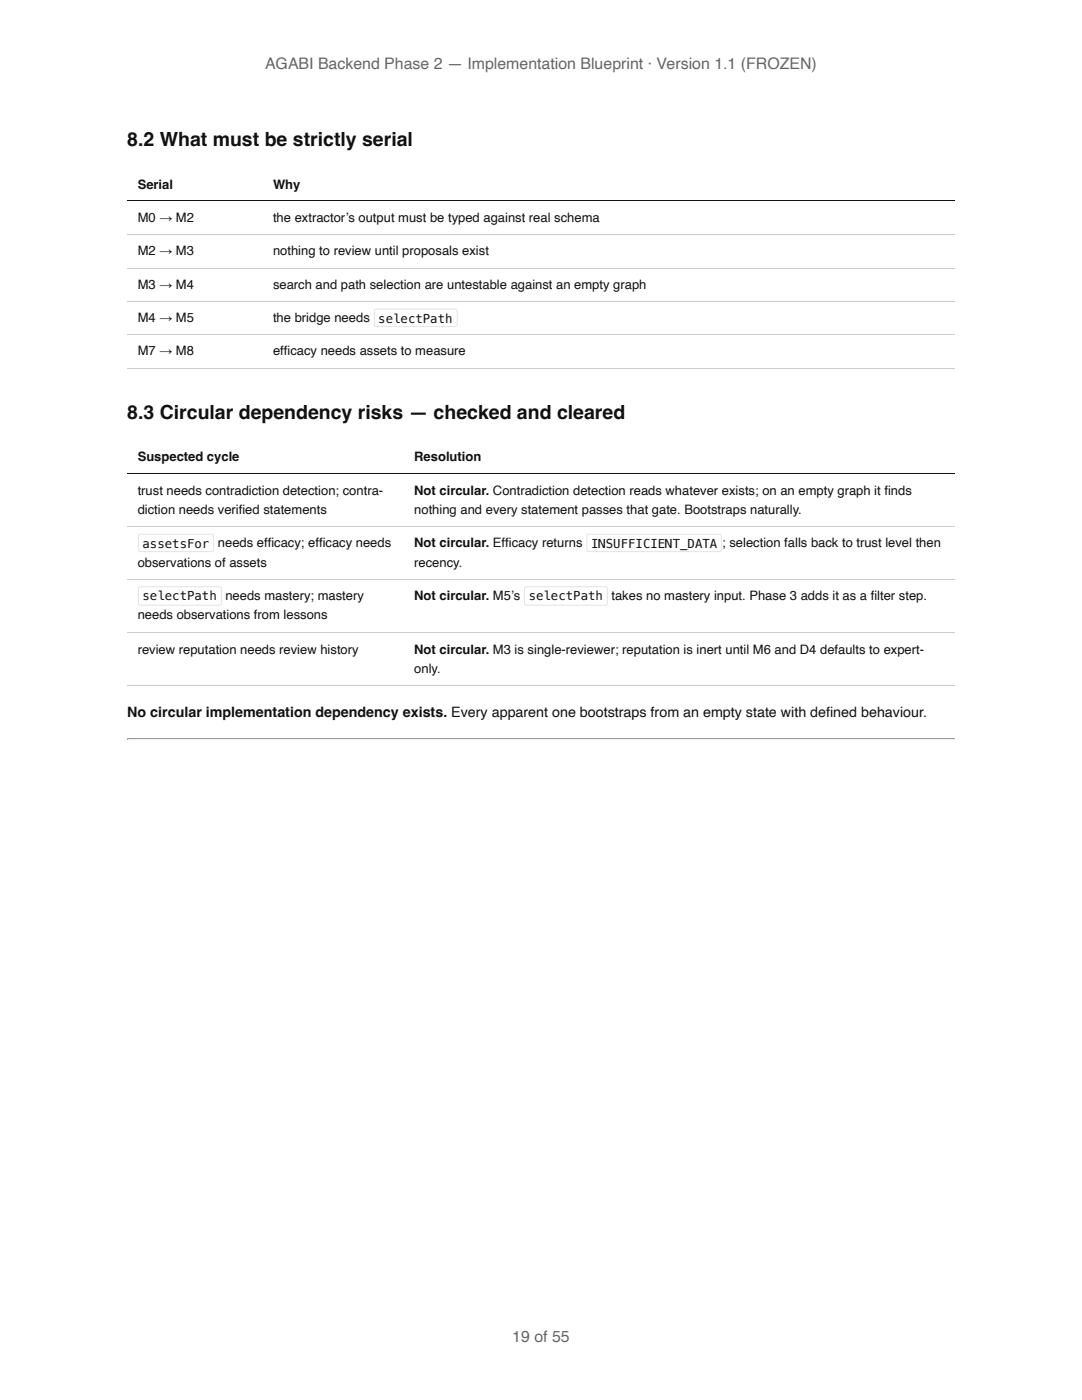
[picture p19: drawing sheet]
<svg xmlns="http://www.w3.org/2000/svg" width="216mm" height="279mm" viewBox="0 0 216 279" stroke-linecap="round" stroke-linejoin="round" font-family="sans-serif">
<defs><g id="words">
<g font-size="3.9" fill="#111">
<text x="25.4" y="29.1">8.2 What must be strictly serial</text>
<text x="25.4" y="83.6">8.3 Circular dependency risks — checked and cleared</text>
</g>
<g font-size="3.2" fill="#666">
<text x="52.9" y="13.8">AGABI Backend Phase 2 — Implementation Blueprint · Version 1.1 (FROZEN)</text>
<text x="102.2" y="267.8">19 of 55</text>
</g>
<text font-size="2.9" fill="#111" x="25.4" y="143.1">No circular implementation dependency exists. Every apparent one bootstraps from an empty state with defi ned behaviour.</text>
<g font-size="2.6" fill="#111">
<text x="27.5" y="37.7">Serial</text>
<text x="54.5" y="37.7">Why</text>
<text x="27.5" y="44.3">M0 → M2</text>
<text x="54.5" y="44.3">the extractor’s output must be typed against real schema</text>
<text x="27.5" y="50.9">M2 → M3</text>
<text x="54.5" y="50.9">nothing to review until proposals exist</text>
<text x="27.5" y="57.7">M3 → M4</text>
<text x="54.5" y="57.7">search and path selection are untestable against an empty graph</text>
<text x="27.5" y="64.3">M4 → M5</text>
<text x="54.5" y="64.3">the bridge needs</text>
<text x="27.5" y="70.9">M7 → M8</text>
<text x="54.5" y="70.9">effi cacy needs assets to measure</text>
<text x="27.5" y="91.9">Suspected cycle</text>
<text x="82.7" y="91.9">Resolution</text>
<text x="27.5" y="98.7">trust needs contradiction detection; contra‐</text>
<text x="82.7" y="98.7">Not circular. Contradiction detection reads whatever exists; on an empty graph it fi nds</text>
<text x="27.5" y="102.6">diction needs verifi ed statements</text>
<text x="82.7" y="102.6">nothing and every statement passes that gate. Bootstraps naturally.</text>
<text x="27.5" y="113.1">observations of assets</text>
<text x="43.5" y="109.2">needs effi cacy; effi cacy needs</text>
<text x="82.7" y="109.2">Not circular. Effi cacy returns</text>
<text x="82.7" y="113.1">recency.</text>
<text x="144.1" y="109.2">; selection falls back to trust level then</text>
<text x="45" y="119.7">needs mastery; mastery</text>
<text x="82.7" y="119.7">Not circular. M5’s</text>
<text x="122" y="119.7">takes no mastery input. Phase 3 adds it as a fi lter step.</text>
<text x="27.5" y="123.6">needs observations from lessons</text>
<text x="27.5" y="130.4">review reputation needs review history</text>
<text x="82.7" y="130.4">Not circular. M3 is single-reviewer; reputation is inert until M6 and D4 defaults to expert-</text>
<text x="82.7" y="134.3">only.</text>
</g>
<g font-size="2.5" fill="#111">
<text x="75.5" y="64.4">selectPath</text>
<text x="28.4" y="109.3">assetsFor</text>
<text x="117.9" y="109.3">INSUFFICIENT_DATA</text>
<text x="28.4" y="119.8">selectPath</text>
<text x="105.5" y="119.8">selectPath</text>
</g>
</g></defs>
<path d="M25.4 40.1h165.1M25.4 94.5h165.1" fill="none" stroke="#111" stroke-width=".2"/>
<path d="M25.4 46.9h165.1M25.4 53.5h165.1M25.4 60.1h165.1M25.4 66.7h165.1M25.4 73.5h165.1M25.4 105h165.1M25.4 115.7h165.1M25.4 126.2h165.1M25.4 136.7h165.1" fill="none" stroke="#ccc" stroke-width=".2"/>
<path d="M25.4 147.4h165.1" fill="none" stroke="#9a9a9a" stroke-width=".2"/>
<path d="M25.4 147.6h165.1" fill="none" stroke="#eee" stroke-width=".2"/>
<path d="M190.3 147.5l.2-.2v.4h-.2z" fill="#eee"/>
<path d="M25.4 147.3h.2l-.2 .4z" fill="#9a9a9a"/>
<path d="M74.8 61.7l.3-.1h15.7a.52 .52 0 0 1 .5 .5v2.7a.52 .52 0 0 1-.5 .5h-15.7a.52 .52 0 0 1-.5-.5v-2.7z" fill="#fff"/>
<path d="M74.8 61.8l.3-.1h15.8l.3 .3v2.8l-.4 .4h-15.8l-.3-.4v-2.7z" fill="none" stroke="#e4e4e4" stroke-width=".2"/>
<path d="M27.7 106.7l.4-.2h14.1a.52 .52 0 0 1 .5 .5v2.7a.52 .52 0 0 1-.5 .5h-14.1a.52 .52 0 0 1-.6-.5v-2.7z" fill="#fff"/>
<path d="M27.8 106.7l.3-.1h14.2l.3 .3v2.9l-.4 .3h-14.2l-.4-.4v-2.7z" fill="none" stroke="#e4e4e4" stroke-width=".2"/>
<path d="M117.2 106.7l.3-.2h26a.52 .52 0 0 1 .5 .5v2.7a.52 .52 0 0 1-.5 .5h-26a.52 .52 0 0 1-.5-.5v-2.7z" fill="#fff"/>
<path d="M117.2 106.7l.3-.1h26.1l.3 .3v2.9l-.4 .3h-26.1l-.3-.4v-2.7z" fill="none" stroke="#e4e4e4" stroke-width=".2"/>
<path d="M27.7 117.2l.4-.2h15.6a.52 .52 0 0 1 .6 .5v2.9a.52 .52 0 0 1-.6 .5h-15.6a.52 .52 0 0 1-.6-.5v-2.9z" fill="#fff"/>
<path d="M27.8 117.2l.3-.1h15.7l.4 .3v3.1l-.5 .3h-15.7l-.4-.4v-2.9z" fill="none" stroke="#e4e4e4" stroke-width=".2"/>
<path d="M104.7 117.2l.4-.2h15.7a.52 .52 0 0 1 .5 .5v2.9a.52 .52 0 0 1-.5 .5h-15.7a.52 .52 0 0 1-.5-.5v-2.9z" fill="#fff"/>
<path d="M104.8 117.2l.3-.1h15.7l.4 .3v3.1l-.4 .3h-15.8l-.3-.4v-2.9z" fill="none" stroke="#e4e4e4" stroke-width=".2"/>
<use href="#words"/>
</svg>
